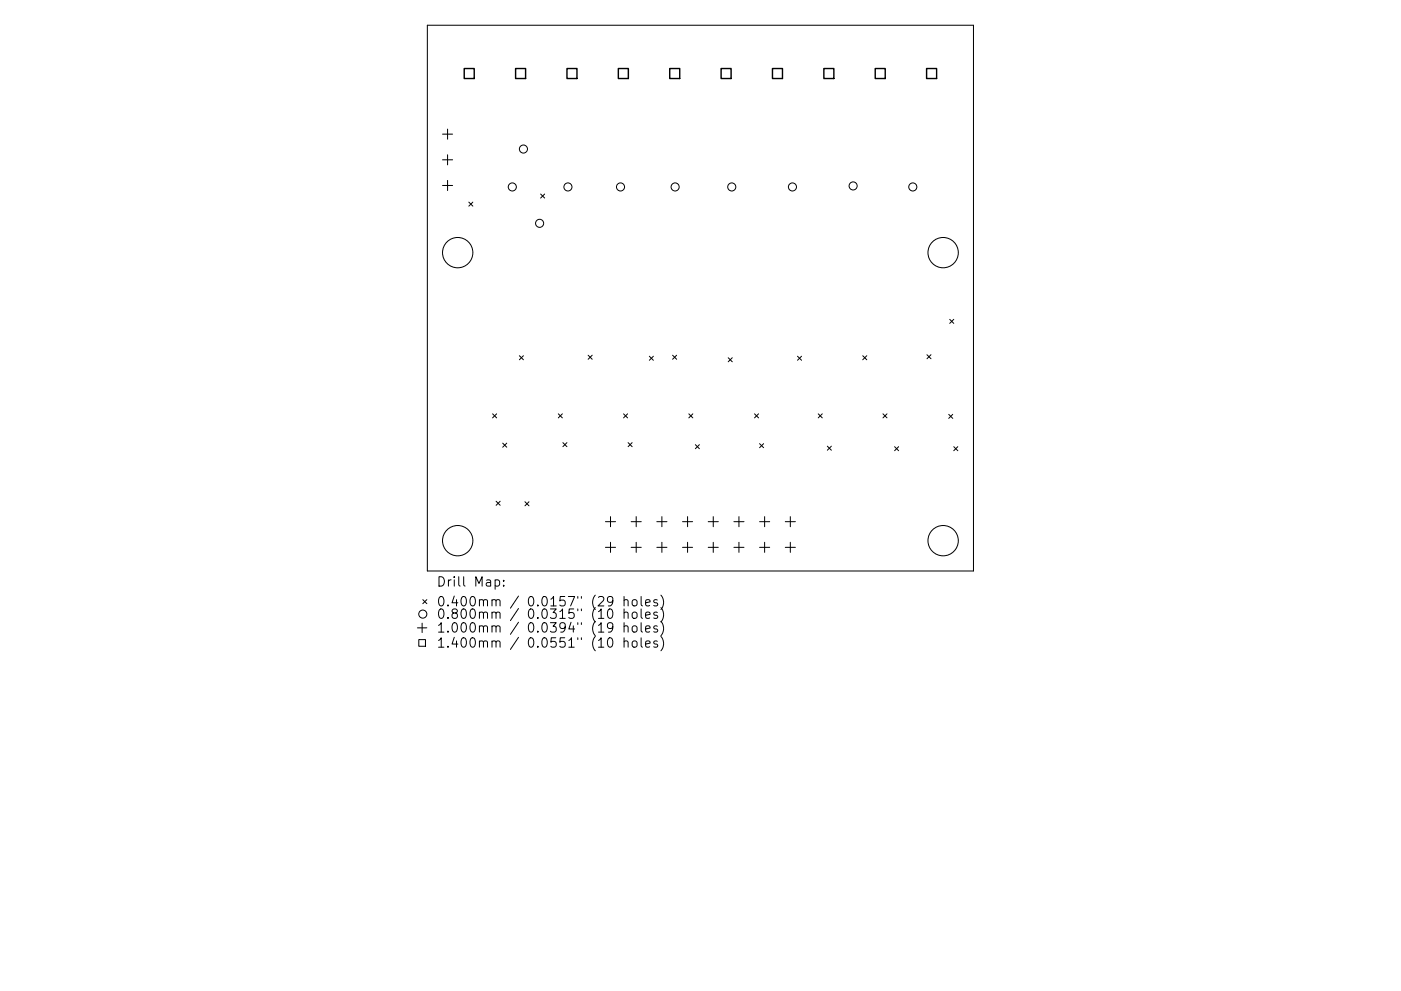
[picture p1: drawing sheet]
<svg xmlns="http://www.w3.org/2000/svg" width="297mm" height="210mm" viewBox="0 0 297 210" stroke-linecap="round" stroke-linejoin="round" font-family="sans-serif">
<defs><g id="words">
<g font-size="2.8">
<text x="92.5" y="125.1">Drill</text>
<text x="100.5" y="125.1">Map:</text>
<text x="92.5" y="129.3">0.400mm</text>
<text x="92.5" y="131.9">0.800mm</text>
<text x="111.9" y="129.3">0.0157&quot;</text>
<text x="111.9" y="131.9">0.0315&quot;</text>
<text x="125.7" y="129.3">(29</text>
<text x="125.7" y="131.9">(10</text>
<text x="132.5" y="129.3">holes)</text>
<text x="132.5" y="131.9">holes)</text>
<text x="92.5" y="134.8">1.000mm</text>
<text x="111.9" y="134.8">0.0394&quot;</text>
<text x="125.7" y="134.8">(19</text>
<text x="132.5" y="134.8">holes)</text>
<text x="92.5" y="138">1.400mm</text>
<text x="111.9" y="138">0.0551&quot;</text>
<text x="125.7" y="138">(10</text>
<text x="132.5" y="138">holes)</text>
</g>
</g></defs>
<g fill="none" stroke="#000" stroke-width=".21">
<path d="M90.6 5.4h115.8v115.7h-115.8zM93.8 28.5h2.2M93.8 33.9h2.2M93.8 39.4h2.2M94.9 27.4v2.1M94.9 32.8v2.2M94.9 38.3v2.1M99.4 42.9l.9 .8M100.3 42.9l-.9 .8M114.6 41.2l.9 .8M115.5 41.2l-.9 .8M110.1 75.5l.9 .8"/>
<path d="M111 75.5l-.9 .8M124.7 75.4l.9 .8M125.6 75.4l-.9 .8M137.7 75.6l.8 .8M138.5 75.6l-.8 .8M142.6 75.4l.9 .8M143.5 75.4l-.9 .8M154.4 75.9l.9 .9M155.3 75.9l-.9 .9M169.1 75.6l.8 .8M169.9 75.6l-.8 .8M182.9 75.5l.9 .8"/>
<path d="M183.8 75.5l-.9 .8M196.5 75.3l.9 .8M197.4 75.3l-.9 .8M201.4 67.8l.8 .8M202.2 67.8l-.8 .8M104.4 87.8l.9 .9M105.3 87.8l-.9 .9M106.6 94l.8 .9M107.4 94l-.8 .9M118.4 87.8l.8 .9M119.2 87.8l-.8 .9M119.3 93.9l.9 .9"/>
<path d="M120.2 93.9l-.9 .9M132.2 87.8l.9 .9M133.1 87.8l-.9 .9M133.2 93.9l.8 .9M134 93.9l-.8 .9M146 87.8l.9 .9M146.9 87.8l-.9 .9M147.4 94.3l.9 .9M148.3 94.3l-.9 .9M160 87.8l.8 .9M160.8 87.8l-.8 .9M161 94.1l.9 .9"/>
<path d="M161.9 94.1l-.9 .9M173.5 87.8l.8 .9M174.3 87.8l-.8 .9M175.4 94.7l.9 .8M176.3 94.7l-.9 .8M187.2 87.8l.9 .9M188.1 87.8l-.9 .9M189.7 94.8l.8 .8M190.5 94.8l-.8 .8M201.1 87.9l.9 .9M202 87.9l-.9 .9M202.2 94.8l.9 .8"/>
<path d="M203.1 94.8l-.9 .8M105.2 106.4l.8 .8M106 106.4l-.8 .8M111.3 106.5l.9 .8M112.2 106.5l-.9 .8M128.4 110.7h2.1M128.4 116.1h2.1M129.4 109.6v2.2M129.4 115.1v2.1M133.8 110.7h2.2M133.8 116.1h2.2M134.9 109.6v2.2"/>
<path d="M134.9 115.1v2.1M139.3 110.7h2.1M139.3 116.1h2.1M140.3 109.6v2.2M140.3 115.1v2.1M144.7 110.7h2.2M144.7 116.1h2.2M145.8 109.6v2.2M145.8 115.1v2.1M150.2 110.7h2.1M150.2 116.1h2.1M151.2 109.6v2.2"/>
<path d="M151.2 115.1v2.1M155.6 110.7h2.1M155.6 116.1h2.1M156.7 109.6v2.2M156.7 115.1v2.1M161 110.7h2.2M161 116.1h2.2M162.1 109.6v2.2M162.1 115.1v2.1M166.5 110.7h2.1M166.5 116.1h2.1M167.6 109.6v2.2"/>
<path d="M167.6 115.1v2.1M88.5 133.2h2M88.8 135.7h1.4v1.4h-1.4zM89.5 132.2v2M89.6 127.2l.9 .9M90.5 127.2l-.9 .9M98.3 122.4v1.7l.3 .3M104.3 127.4l.3-.2 .5 .1 .1 1.3M104.3 130.1a.5 .5 0 0 1 .9 0v1.1M104.3 133a.5 .5 0 0 1 .9 .1v1M104.3 136.2l.3-.2 .5 .1 .1 1.2M105.2 127.5l.3-.3 .4 .1 .1 1.3"/>
<path d="M105.2 130.1l.3-.2 .4 .1 .1 1.2M105.2 133.1l.3-.3 .4 .1 .1 1.2M105.2 136.3l.3-.3 .4 .1 .1 1.2M109.9 126.5l-1.7 2.5M109.9 129.1l-1.7 2.6M109.9 132l-1.7 2.6M109.9 135.2l-1.7 2.6M122.5 126.6v.3M122.5 129.2v.4M122.5 132.1v.4M122.5 135.3v.4M123.3 126.6v.3"/>
<path d="M123.3 129.2v.4M123.3 132.1v.4M123.3 135.3v.4"/>
<circle cx="108.6" cy="39.7" r=".86"/>
<circle cx="111" cy="31.6" r=".86"/>
<circle cx="120.4" cy="39.7" r=".86"/>
<circle cx="131.6" cy="39.7" r=".86"/>
<circle cx="143.1" cy="39.7" r=".86"/>
<circle cx="155.1" cy="39.7" r=".86"/>
<circle cx="168" cy="39.7" r=".86"/>
<circle cx="180.9" cy="39.4" r=".86"/>
<circle cx="193.5" cy="39.7" r=".86"/>
<circle cx="97" cy="53.6" r="3.2"/>
<circle cx="114.4" cy="47.4" r=".86"/>
<circle cx="200" cy="53.6" r="3.2"/>
<circle cx="97" cy="114.7" r="3.2"/>
<circle cx="200" cy="114.7" r="3.2"/>
<circle cx="89.6" cy="130.3" r=".86"/>
</g>
<path d="M98.4 14.5h2.1v2.2h-2.1zM109.3 14.5h2.1v2.2h-2.1zM120.2 14.5h2.1v2.2h-2.1zM131.1 14.5h2.1v2.2h-2.1zM142 14.5h2.1v2.2h-2.1zM152.9 14.5h2.1v2.2h-2.1zM163.8 14.5h2.1v2.2h-2.1zM174.7 14.5h2.1v2.2h-2.1zM185.6 14.5h2.1v2.2h-2.1zM196.5 14.5h2.1v2.2h-2.1z" fill="none" stroke="#000" stroke-width=".3"/>
<use href="#words"/>
</svg>
